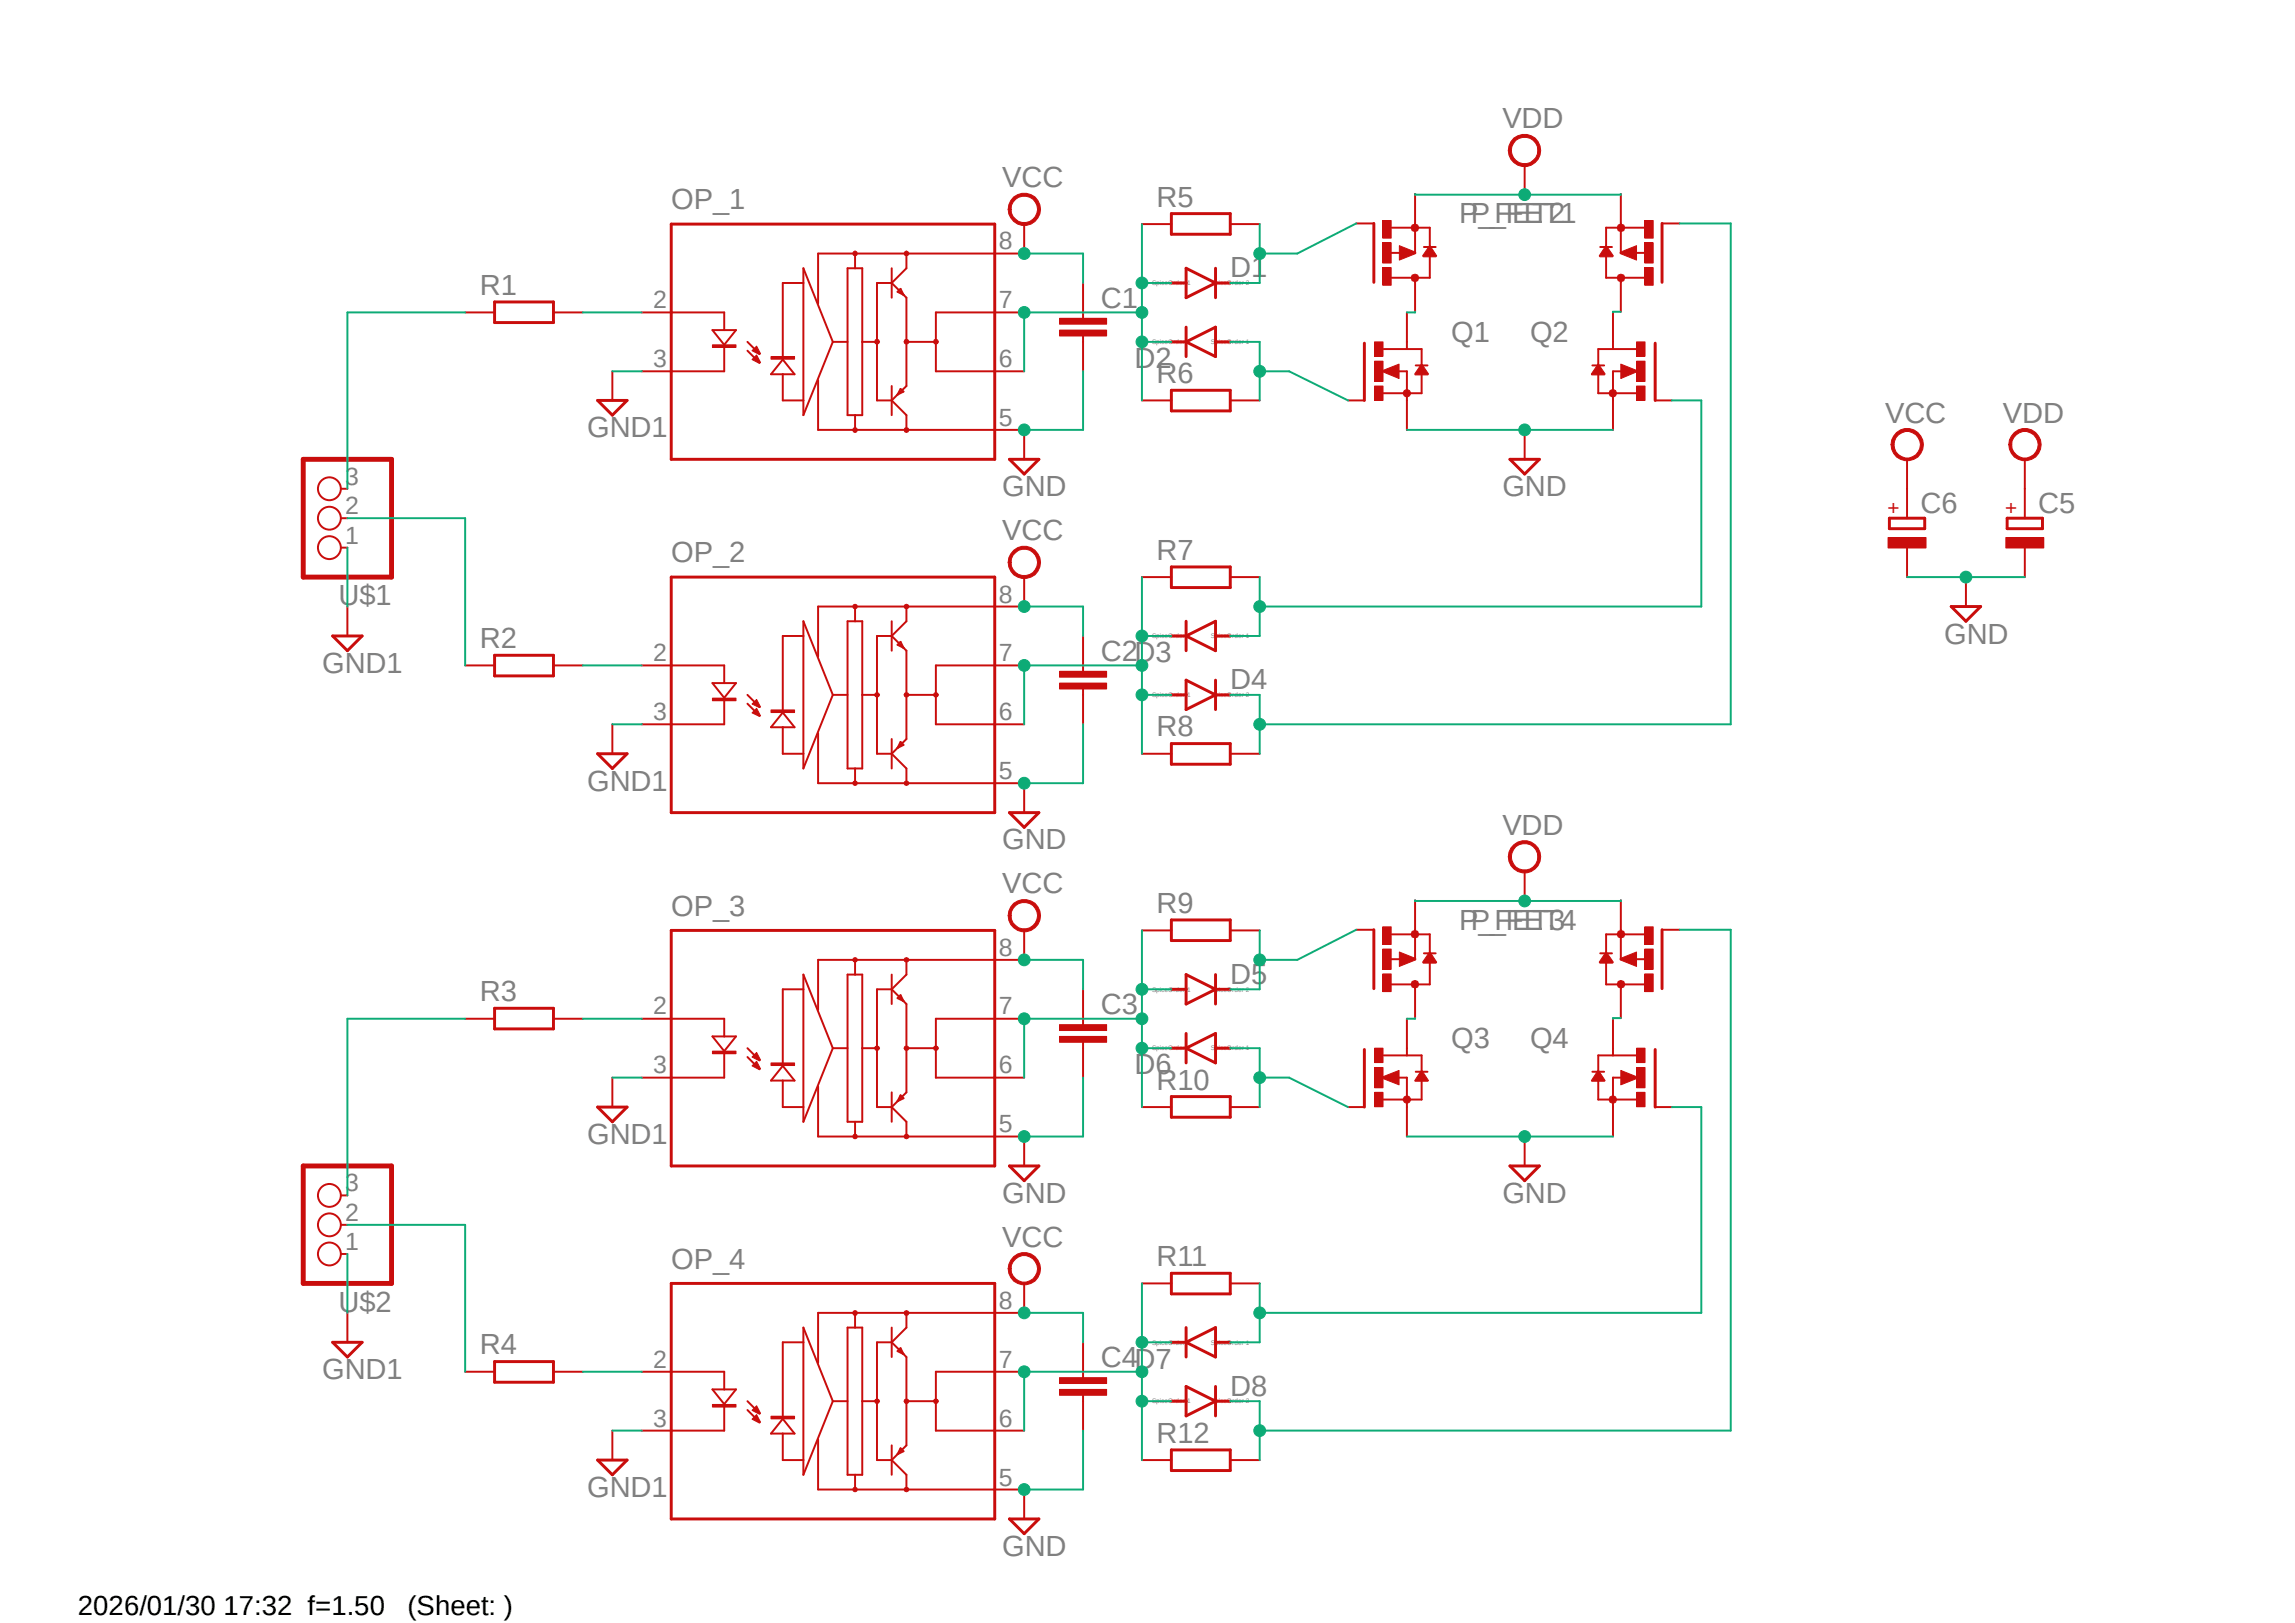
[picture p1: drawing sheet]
<svg xmlns="http://www.w3.org/2000/svg" width="297mm" height="210mm" viewBox="0 0 297 210" stroke-linecap="round" stroke-linejoin="round" font-family="sans-serif">
<defs><g id="words">
<g font-size="3.8" fill="#808080">
<text x="194.4" y="16.6">VDD</text>
<text x="86.9" y="27.1">OP_1</text>
<text x="129.7" y="24.2">VCC</text>
<text x="149.7" y="26.8">R5</text>
<text x="188.8" y="28.9">P_FET2</text>
<text x="190.3" y="28.9">P_FET1</text>
<text x="159.2" y="35.9">D1</text>
<text x="62.1" y="38.2">R1</text>
<text x="142.5" y="39.8">C1</text>
<text x="146.8" y="47.6">D2</text>
<text x="187.8" y="44.2">Q1</text>
<text x="198" y="44.2">Q2</text>
<text x="149.7" y="49.6">R6</text>
<text x="76" y="56.6">GND1</text>
<text x="244" y="54.7">VCC</text>
<text x="259.2" y="54.7">VDD</text>
<text x="129.7" y="64.2">GND</text>
<text x="194.4" y="64.2">GND</text>
<text x="129.7" y="69.9">VCC</text>
<text x="248.5" y="66.3">C6</text>
<text x="263.8" y="66.3">C5</text>
<text x="86.9" y="72.8">OP_2</text>
<text x="149.7" y="72.4">R7</text>
<text x="43.8" y="78.3">U$1</text>
<text x="62.1" y="83.9">R2</text>
<text x="251.6" y="83.3">GND</text>
<text x="41.7" y="87.1">GND1</text>
<text x="142.5" y="85.6">C2D3</text>
<text x="159.2" y="89.2">D4</text>
<text x="149.7" y="95.3">R8</text>
<text x="76" y="102.3">GND1</text>
<text x="129.7" y="109.9">GND</text>
<text x="194.4" y="108">VDD</text>
<text x="86.9" y="118.5">OP_3</text>
<text x="129.7" y="115.6">VCC</text>
<text x="149.7" y="118.2">R9</text>
<text x="188.8" y="120.3">P_FET3</text>
<text x="190.3" y="120.3">P_FET4</text>
<text x="62.1" y="129.6">R3</text>
<text x="142.5" y="131.2">C3</text>
<text x="159.2" y="127.3">D5</text>
<text x="187.8" y="135.6">Q3</text>
<text x="198" y="135.6">Q4</text>
<text x="146.8" y="139">D6</text>
<text x="149.7" y="141">R10</text>
<text x="76" y="148">GND1</text>
<text x="129.7" y="155.6">GND</text>
<text x="194.4" y="155.6">GND</text>
<text x="129.7" y="161.3">VCC</text>
<text x="86.9" y="164.2">OP_4</text>
<text x="149.7" y="163.8">R11</text>
<text x="43.8" y="169.7">U$2</text>
<text x="41.7" y="178.5">GND1</text>
<text x="62.1" y="175.3">R4</text>
<text x="142.5" y="177">C4D7</text>
<text x="159.2" y="180.6">D8</text>
<text x="149.7" y="186.7">R12</text>
<text x="76" y="193.7">GND1</text>
<text x="129.7" y="201.3">GND</text>
</g>
<g font-size="3.6">
<text x="10.1" y="209">2026/01/30 17:32 f=1.50</text>
<text x="52.7" y="209">(Sheet: )</text>
</g>
<g font-size="3.2" fill="#808080">
<text x="129.3" y="32.3">8</text>
<text x="84.5" y="39.9">2</text>
<text x="129.3" y="39.9">7</text>
<text x="84.5" y="47.5">3</text>
<text x="129.3" y="47.5">6</text>
<text x="129.3" y="55.1">5</text>
<text x="44.7" y="62.7">3</text>
<text x="44.7" y="70.4">1</text>
<text x="44.7" y="66.5">2</text>
<text x="129.3" y="78">8</text>
<text x="84.5" y="85.6">2</text>
<text x="129.3" y="85.6">7</text>
<text x="84.5" y="93.2">3</text>
<text x="129.3" y="93.2">6</text>
<text x="129.3" y="100.8">5</text>
<text x="129.3" y="123.7">8</text>
<text x="84.5" y="131.3">2</text>
<text x="129.3" y="131.3">7</text>
<text x="84.5" y="138.9">3</text>
<text x="129.3" y="138.9">6</text>
<text x="129.3" y="146.5">5</text>
<text x="44.7" y="154.1">3</text>
<text x="44.7" y="161.8">1</text>
<text x="44.7" y="157.9">2</text>
<text x="129.3" y="169.4">8</text>
<text x="84.5" y="177">2</text>
<text x="129.3" y="177">7</text>
<text x="84.5" y="184.6">3</text>
<text x="129.3" y="184.6">6</text>
<text x="129.3" y="192.2">5</text>
</g>
<g font-size="2.7" fill="#c90d0c">
<text x="246" y="66.5" transform="rotate(-90 246 66.5)">+</text>
<text x="261.2" y="66.5" transform="rotate(-90 261.2 66.5)">+</text>
</g>
<g font-size=".8" fill="#808080">
<text x="149.1" y="36.9">SpiceOrder 1</text>
<text x="156.7" y="36.9">SpiceOrder 2</text>
<text x="149.1" y="44.5">SpiceOrder 2</text>
<text x="156.7" y="44.5">SpiceOrder 1</text>
<text x="149.1" y="82.6">SpiceOrder 2</text>
<text x="156.7" y="82.6">SpiceOrder 1</text>
<text x="149.1" y="90.2">SpiceOrder 1</text>
<text x="156.7" y="90.2">SpiceOrder 2</text>
<text x="149.1" y="128.3">SpiceOrder 1</text>
<text x="156.7" y="128.3">SpiceOrder 2</text>
<text x="149.1" y="135.9">SpiceOrder 2</text>
<text x="156.7" y="135.9">SpiceOrder 1</text>
<text x="149.1" y="174">SpiceOrder 2</text>
<text x="156.7" y="174">SpiceOrder 1</text>
<text x="149.1" y="181.6">SpiceOrder 1</text>
<text x="156.7" y="181.6">SpiceOrder 2</text>
</g>
</g></defs>
<path d="M37.6 12.7l232 189.6M269.6 12.7l-232 189.6" fill="none" stroke="#fff" stroke-width=".13"/>
<path d="M39.2 59.4h11.5v15.3h-11.5zM39.2 150.9h11.5v15.2h-11.5z" fill="none" stroke="#c90d0c" stroke-width=".64"/>
<g fill="none" stroke="#c90d0c" stroke-width=".25">
<path d="M60.2 40.4h3.8M71.6 40.4h3.8M174.5 51.8h2.1M179.1 45.2h4.9v2.1M180.7 48h1.4v3.8M182.1 44.2v1M183.2 47.3h1.5M184 48.2v2.7h-5M44.1 70.9h.9M44.1 67.1h.9M44.1 63.2h.9M60.2 86.1h3.8"/>
<path d="M71.6 86.1h3.8M60.2 131.8h3.8M71.6 131.8h3.8M44.1 158.5h.9M44.1 154.7h.9M44.1 162.3h.9M60.2 177.5h3.8M71.6 177.5h3.8"/>
<circle cx="42.6" cy="70.9" r="1.48"/>
<circle cx="42.6" cy="67.1" r="1.48"/>
<circle cx="42.6" cy="63.2" r="1.48"/>
<circle cx="42.6" cy="158.5" r="1.48"/>
<circle cx="42.6" cy="154.7" r="1.48"/>
<circle cx="42.6" cy="162.3" r="1.48"/>
</g>
<g fill="none" stroke="#c90d0c" stroke-width=".38">
<path d="M64 39.1h7.6v2.6h-7.6zM151.6 36.6h1.9M153.5 34.7l3.8 1.9-3.8 1.9zM157.3 34.7v3.8M157.3 36.6h1.9M151.6 44.2h1.9M153.5 44.2l3.8-1.9v3.8zM153.5 42.3v3.8M157.3 44.2h1.9M176.6 44.4v7.4M64 84.8h7.6v2.7h-7.6zM151.6 82.3h1.9"/>
<path d="M151.6 89.9h1.9M153.5 82.3l3.8-1.9v3.8zM153.5 80.4v3.8M153.5 88l3.8 1.9-3.8 1.9zM157.3 88v3.8M157.3 82.3h1.9M157.3 89.9h1.9M64 130.5h7.6v2.6h-7.6zM151.6 128h1.9M151.6 135.6h1.9M153.5 135.6l3.8-1.9v3.8zM153.5 126.1l3.8 1.9-3.8 1.9z"/>
<path d="M153.5 133.7v3.8M157.3 126.1v3.8M157.3 128h1.9M157.3 135.6h1.9M64 176.2h7.6v2.7h-7.6zM151.6 173.7h1.9M153.5 173.7l3.8-1.9v3.8zM153.5 171.8v3.8M153.5 179.4l3.8 1.9-3.8 1.9zM157.3 179.4v3.8M157.3 173.7h1.9M151.6 181.3h1.9"/>
<path d="M157.3 181.3h1.9"/>
</g>
<circle cx="182.1" cy="50.9" r=".5" fill="#c90d0c"/>
<circle cx="182.1" cy="50.9" r=".5" fill="none" stroke="#c90d0c" stroke-width=".13"/>
<path d="M177.9 50h1.1v1.8h-1.1z" fill-rule="evenodd" fill="#c90d0c"/>
<path d="M177.9 50h1.1v1.8h-1.1z" fill="none" stroke="#c90d0c" stroke-width=".13"/>
<path d="M177.9 44.2h1.1v1.9h-1.1z" fill-rule="evenodd" fill="#c90d0c"/>
<path d="M177.9 44.2h1.1v1.9h-1.1z" fill="none" stroke="#c90d0c" stroke-width=".13"/>
<path d="M177.9 46.7h1.1v2.7h-1.1z" fill-rule="evenodd" fill="#c90d0c"/>
<path d="M177.9 46.7h1.1v2.7h-1.1z" fill="none" stroke="#c90d0c" stroke-width=".13"/>
<path d="M182.1 40.4v3.8M182.1 51.8v3.8" fill="none" stroke="#c90d0c" stroke-width=".25"/>
<path d="M178.9 48l2.2-.9v1.9l-2.2-.9z" fill-rule="evenodd" fill="#c90d0c"/>
<path d="M178.9 48l2.2-.9v1.9l-2.2-.9z" fill="none" stroke="#c90d0c" stroke-width=".13"/>
<path d="M184 47.1l.9 1.3-.1 .1h-1.7v-.1z" fill-rule="evenodd" fill="#c90d0c"/>
<path d="M184 47.1l.9 1.3-.1 .1h-1.7v-.1z" fill="none" stroke="#c90d0c" stroke-width=".13"/>
<path d="M214.2 44.4v7.4" fill="none" stroke="#c90d0c" stroke-width=".38"/>
<path d="M206.1 47.3h1.5M206.8 48.2v2.7h5M208.7 44.2v1M210.1 48h-1.4v3.8M211.8 45.2h-5v2.1M214.2 51.8h2.2" fill="none" stroke="#c90d0c" stroke-width=".25"/>
<path d="M208.4 50.5l.3-.1 .4 .1 .1 .4-.1 .3-.4 .2-.3-.2-.2-.3z" fill-rule="evenodd" fill="#c90d0c"/>
<path d="M208.4 50.5l.3-.1 .4 .1 .1 .4-.1 .3-.4 .2-.3-.2-.2-.3z" fill="none" stroke="#c90d0c" stroke-width=".13"/>
<path d="M211.8 50h1.1v1.8h-1.1z" fill-rule="evenodd" fill="#c90d0c"/>
<path d="M211.8 50h1.1v1.8h-1.1z" fill="none" stroke="#c90d0c" stroke-width=".13"/>
<path d="M211.8 44.2h1.1v1.9h-1.1z" fill-rule="evenodd" fill="#c90d0c"/>
<path d="M211.8 44.2h1.1v1.9h-1.1z" fill="none" stroke="#c90d0c" stroke-width=".13"/>
<path d="M211.8 46.7h1.1v2.7h-1.1z" fill-rule="evenodd" fill="#c90d0c"/>
<path d="M211.8 46.7h1.1v2.7h-1.1z" fill="none" stroke="#c90d0c" stroke-width=".13"/>
<path d="M208.7 40.4v3.8M208.7 51.8v3.8" fill="none" stroke="#c90d0c" stroke-width=".25"/>
<path d="M209.8 47.1l2.1 .9v.1l-2.1 .9z" fill-rule="evenodd" fill="#c90d0c"/>
<path d="M209.8 47.1l2.1 .9v.1l-2.1 .9z" fill="none" stroke="#c90d0c" stroke-width=".13"/>
<path d="M206.8 47.1l.9 1.3-.1 .1h-1.6v-.1z" fill-rule="evenodd" fill="#c90d0c"/>
<path d="M206.8 47.1l.9 1.3-.1 .1h-1.6v-.1z" fill="none" stroke="#c90d0c" stroke-width=".13"/>
<path d="M176.6 135.8v7.5" fill="none" stroke="#c90d0c" stroke-width=".38"/>
<path d="M179.1 136.6h4.9v2.1M180.7 139.4h1.4v3.9M182.1 135.6v1M183.2 138.7h1.5M184 139.6v2.7h-5M174.5 143.3h2.1" fill="none" stroke="#c90d0c" stroke-width=".25"/>
<circle cx="182.1" cy="142.3" r=".5" fill="#c90d0c"/>
<circle cx="182.1" cy="142.3" r=".5" fill="none" stroke="#c90d0c" stroke-width=".13"/>
<path d="M177.9 141.4h1.1v1.8h-1.1z" fill-rule="evenodd" fill="#c90d0c"/>
<path d="M177.9 141.4h1.1v1.8h-1.1z" fill="none" stroke="#c90d0c" stroke-width=".13"/>
<path d="M177.9 135.6h1.1v1.9h-1.1z" fill-rule="evenodd" fill="#c90d0c"/>
<path d="M177.9 135.6h1.1v1.9h-1.1z" fill="none" stroke="#c90d0c" stroke-width=".13"/>
<path d="M177.9 138.1h1.1v2.7h-1.1z" fill-rule="evenodd" fill="#c90d0c"/>
<path d="M177.9 138.1h1.1v2.7h-1.1z" fill="none" stroke="#c90d0c" stroke-width=".13"/>
<path d="M182.1 131.8v3.8M182.1 143.3v3.8" fill="none" stroke="#c90d0c" stroke-width=".25"/>
<path d="M178.9 139.4l2.2-.9v1.9l-2.2-.9z" fill-rule="evenodd" fill="#c90d0c"/>
<path d="M178.9 139.4l2.2-.9v1.9l-2.2-.9z" fill="none" stroke="#c90d0c" stroke-width=".13"/>
<path d="M184 138.5l.9 1.3-.1 .1h-1.7v-.1z" fill-rule="evenodd" fill="#c90d0c"/>
<path d="M184 138.5l.9 1.3-.1 .1h-1.7v-.1z" fill="none" stroke="#c90d0c" stroke-width=".13"/>
<path d="M177.8 28.9v7.6" fill="none" stroke="#c90d0c" stroke-width=".38"/>
<path d="M175.5 28.9h2.3M180.1 29.5h4.9v2.5M183.1 28.9v3.8h-3.2M183.1 35.9v.6M184.3 32h1.5M185 32.9v3h-4.9" fill="none" stroke="#c90d0c" stroke-width=".25"/>
<path d="M182.8 29.1l.3-.1 .4 .1 .1 .4-.1 .3-.4 .2-.3-.2-.2-.3z" fill-rule="evenodd" fill="#c90d0c"/>
<path d="M182.8 29.1l.3-.1 .4 .1 .1 .4-.1 .3-.4 .2-.3-.2-.2-.3z" fill="none" stroke="#c90d0c" stroke-width=".13"/>
<path d="M182.8 35.6l.3-.1 .4 .1 .1 .3-.1 .4-.4 .1-.3-.1-.2-.4z" fill-rule="evenodd" fill="#c90d0c"/>
<path d="M182.8 35.6l.3-.1 .4 .1 .1 .3-.1 .4-.4 .1-.3-.1-.2-.4z" fill="none" stroke="#c90d0c" stroke-width=".13"/>
<path d="M178.9 34.6h1.1v2.3h-1.1z" fill-rule="evenodd" fill="#c90d0c"/>
<path d="M178.9 34.6h1.1v2.3h-1.1z" fill="none" stroke="#c90d0c" stroke-width=".13"/>
<path d="M178.9 28.5h1.1v2.3h-1.1z" fill-rule="evenodd" fill="#c90d0c"/>
<path d="M178.9 28.5h1.1v2.3h-1.1z" fill="none" stroke="#c90d0c" stroke-width=".13"/>
<path d="M178.9 31.4h1.1v2.6h-1.1z" fill-rule="evenodd" fill="#c90d0c"/>
<path d="M178.9 31.4h1.1v2.6h-1.1z" fill="none" stroke="#c90d0c" stroke-width=".13"/>
<path d="M183.1 25.1v3.8M183.1 36.5v3.8" fill="none" stroke="#c90d0c" stroke-width=".25"/>
<path d="M181.1 31.8l2.1 .8v.2l-2.1 .9z" fill-rule="evenodd" fill="#c90d0c"/>
<path d="M181.1 31.8l2.1 .8v.2l-2.1 .9z" fill="none" stroke="#c90d0c" stroke-width=".13"/>
<path d="M185 31.7l.9 1.4-.1 .1h-1.6l-.1-.1z" fill-rule="evenodd" fill="#c90d0c"/>
<path d="M185 31.7l.9 1.4-.1 .1h-1.6l-.1-.1z" fill="none" stroke="#c90d0c" stroke-width=".13"/>
<path d="M86.9 29h41.8v30.4h-41.8z" fill="none" stroke="#c90d0c" stroke-width=".38"/>
<g fill="none" stroke="#c90d0c" stroke-width=".25">
<path d="M104 36.6h-2.7v9.9M104 34.7l3.8 9.5-3.8 9.5zM109.7 34.7h1.9v19h-1.9zM110.7 32.8v1.9M115.4 36.6h-1.9v15.2h1.9M115.4 34.7v3.8M115.4 36.6l1.9 1.9v11.5l-1.1 1.1M116.5 37.4l.4 .7-.7-.3zM117.3 32.8v1.9l-1.9 1.9M128.7 32.8h-22.8v6.5M86.9 40.4h6.8v2.3M92.2 42.7h3l-1.5 1.9z"/>
<path d="M93.7 45v3h-6.8M96.7 45.4l1.6 1.5M96.7 44.2l1.6 1.6M101.3 46.5l1.5 1.9h-3zM101.3 48.4v3.4h2.7M105.9 49.2v6.4h22.8M107.8 44.2h1.9M110.7 53.7v1.9M111.6 44.2h1.9M115.4 50v3.7M115.4 51.8l1.9 1.9v1.9M116.2 51.1l-.8 .7"/>
<path d="M116.5 50.3l.4 .4-.7 .4zM117.3 44.2h3.8M128.7 40.4h-7.6v7.6h7.6"/>
</g>
<path d="M120.9 44l.2-.1 .2 .1 .2 .2-.2 .2-.2 .1-.2-.1-.1-.2h.4v.1l-.4-.1z" fill-rule="evenodd" fill="#c90d0c"/>
<path d="M120.9 44l.2-.1 .2 .1 .2 .2-.2 .2-.2 .1-.2-.1-.1-.2h.4v.1l-.4-.1z" fill="none" stroke="#c90d0c" stroke-width=".13"/>
<path d="M117.1 32.6l.2-.1 .2 .1 .1 .2-.1 .2-.2 .1-.2-.1-.1-.2 .4-.1v.2l-.4-.1z" fill-rule="evenodd" fill="#c90d0c"/>
<path d="M117.1 32.6l.2-.1 .2 .1 .1 .2-.1 .2-.2 .1-.2-.1-.1-.2 .4-.1v.2l-.4-.1z" fill="none" stroke="#c90d0c" stroke-width=".13"/>
<path d="M117.1 55.4l.2-.1 .2 .1 .1 .2-.1 .3-.2 .1-.2-.1-.1-.3h.4v.1l-.4-.1z" fill-rule="evenodd" fill="#c90d0c"/>
<path d="M117.1 55.4l.2-.1 .2 .1 .1 .2-.1 .3-.2 .1-.2-.1-.1-.3h.4v.1l-.4-.1z" fill="none" stroke="#c90d0c" stroke-width=".13"/>
<path d="M110.4 55.4l.3-.1 .2 .1 .1 .2-.1 .3-.2 .1-.3-.1v-.3h.3v.1l-.3-.1z" fill-rule="evenodd" fill="#c90d0c"/>
<path d="M110.4 55.4l.3-.1 .2 .1 .1 .2-.1 .3-.2 .1-.3-.1v-.3h.3v.1l-.3-.1z" fill="none" stroke="#c90d0c" stroke-width=".13"/>
<path d="M113.3 44l.2-.1 .2 .1 .1 .2-.1 .2-.2 .1-.2-.1-.1-.2h.4v.1l-.4-.1z" fill-rule="evenodd" fill="#c90d0c"/>
<path d="M113.3 44l.2-.1 .2 .1 .1 .2-.1 .2-.2 .1-.2-.1-.1-.2h.4v.1l-.4-.1z" fill="none" stroke="#c90d0c" stroke-width=".13"/>
<path d="M110.4 32.6l.3-.1 .2 .1 .1 .2-.1 .2-.2 .1-.3-.1v-.2h.2v-.1l.1 .1h-.3z" fill-rule="evenodd" fill="#c90d0c"/>
<path d="M110.4 32.6l.3-.1 .2 .1 .1 .2-.1 .2-.2 .1-.3-.1v-.2h.2v-.1l.1 .1h-.3z" fill="none" stroke="#c90d0c" stroke-width=".13"/>
<path d="M117.1 44l.2-.1 .2 .1 .1 .2-.1 .2-.2 .1-.2-.1-.1-.2h.4v.1l-.4-.1z" fill-rule="evenodd" fill="#c90d0c"/>
<path d="M92.2 44.6h3v.4h-3zM99.8 46.1h3v.4h-3zM117.1 44l.2-.1 .2 .1 .1 .2-.1 .2-.2 .1-.2-.1-.1-.2h.4v.1l-.4-.1z" fill="none" stroke="#c90d0c" stroke-width=".13"/>
<path d="M92.2 44.8h3M99.8 46.3h3" fill="none" stroke="#c90d0c" stroke-width=".34"/>
<path d="M128.7 32.8h3.8M83.1 40.4h3.8M83.1 48h3.8M128.7 40.4h3.8M128.7 48h3.8M128.7 55.6h3.8" fill="none" stroke="#c90d0c" stroke-width=".25"/>
<path d="M97.3 46.5l.6-.6 .5 1-.1 .1z" fill-rule="evenodd" fill="#c90d0c"/>
<path d="M97.3 46.5l.6-.6 .5 1-.1 .1z" fill="none" stroke="#c90d0c" stroke-width=".13"/>
<path d="M97.9 44.8l.5 1-.1 .1-1-.5z" fill-rule="evenodd" fill="#c90d0c"/>
<path d="M97.9 44.8l.5 1-.1 .1-1-.5z" fill="none" stroke="#c90d0c" stroke-width=".13"/>
<path d="M140.2 40.4v.8M140.2 43.5v.7" fill="none" stroke="#c90d0c" stroke-width=".25"/>
<path d="M137.1 42.7h6.1v.8h-6.1z" fill-rule="evenodd" fill="#c90d0c"/>
<path d="M137.1 42.7h6.1v.8h-6.1z" fill="none" stroke="#c90d0c" stroke-width=".13"/>
<path d="M137.1 41.2h6.1v.8h-6.1z" fill-rule="evenodd" fill="#c90d0c"/>
<path d="M137.1 41.2h6.1v.8h-6.1z" fill="none" stroke="#c90d0c" stroke-width=".13"/>
<g fill="none" stroke="#c90d0c" stroke-width=".25">
<path d="M140.2 36.6v3.8M140.2 44.2v3.8M110.7 78.5v1.9M117.3 78.5v1.9l-1.9 1.9M128.7 78.5h-22.8v6.5M86.9 86.1h6.8v2.3M92.2 88.4h3l-1.5 1.9zM93.7 90.7v3h-6.8M96.7 91.1l1.6 1.5M96.7 89.9l1.6 1.5M101.3 92.2l1.5 1.9h-3zM101.3 94.1v3.4h2.7"/>
<path d="M104 82.3h-2.7v9.9M104 80.4l3.8 9.5-3.8 9.5zM105.9 94.9v6.4h22.8M107.8 89.9h1.9M109.7 80.4h1.9v19h-1.9zM110.7 99.4v1.9M111.6 89.9h1.9M115.4 82.3h-1.9v15.2h1.9M115.4 80.4v3.8M115.4 95.6v3.8M115.4 82.3l1.9 1.9v11.4l-1.9 1.9M115.4 97.5l1.9 1.9v1.9"/>
<path d="M116.2 83.4l.3-.3 .4 .7zM116.5 96l.4 .4-.7 .4zM117.3 89.9h3.8M128.7 86.1h-7.6v7.6h7.6"/>
</g>
<path d="M86.9 74.7h41.8v30.5h-41.8z" fill="none" stroke="#c90d0c" stroke-width=".38"/>
<path d="M120.9 89.7l.2-.1 .2 .1 .2 .2-.2 .2-.2 .1-.2-.1-.1-.2h.4l-.1 .1v-.1h-.3z" fill-rule="evenodd" fill="#c90d0c"/>
<path d="M120.9 89.7l.2-.1 .2 .1 .2 .2-.2 .2-.2 .1-.2-.1-.1-.2h.4l-.1 .1v-.1h-.3z" fill="none" stroke="#c90d0c" stroke-width=".13"/>
<path d="M117.1 78.3l.2-.1 .2 .1 .1 .2-.1 .2-.2 .1-.2-.1-.1-.2 .4-.1v.2l-.4-.1z" fill-rule="evenodd" fill="#c90d0c"/>
<path d="M117.1 78.3l.2-.1 .2 .1 .1 .2-.1 .2-.2 .1-.2-.1-.1-.2 .4-.1v.2l-.4-.1z" fill="none" stroke="#c90d0c" stroke-width=".13"/>
<path d="M117.1 101.1l.2-.1 .2 .1 .1 .2-.1 .3h-.2h-.2l-.1-.3h.4l-.1 .1v-.1h-.3z" fill-rule="evenodd" fill="#c90d0c"/>
<path d="M117.1 101.1l.2-.1 .2 .1 .1 .2-.1 .3h-.2h-.2l-.1-.3h.4l-.1 .1v-.1h-.3z" fill="none" stroke="#c90d0c" stroke-width=".13"/>
<path d="M110.4 101.1l.3-.1 .2 .1 .1 .2-.1 .3h-.2h-.3v-.3h.3v.1l-.3-.1z" fill-rule="evenodd" fill="#c90d0c"/>
<path d="M110.4 101.1l.3-.1 .2 .1 .1 .2-.1 .3h-.2h-.3v-.3h.3v.1l-.3-.1z" fill="none" stroke="#c90d0c" stroke-width=".13"/>
<path d="M113.3 89.7l.2-.1 .2 .1 .1 .2-.1 .2-.2 .1-.2-.1-.1-.2h.4l-.1 .1v-.1h-.3z" fill-rule="evenodd" fill="#c90d0c"/>
<path d="M113.3 89.7l.2-.1 .2 .1 .1 .2-.1 .2-.2 .1-.2-.1-.1-.2h.4l-.1 .1v-.1h-.3z" fill="none" stroke="#c90d0c" stroke-width=".13"/>
<path d="M110.4 78.3l.3-.1 .2 .1 .1 .2-.1 .2-.2 .1-.3-.1v-.2l.3-.1v.1v.1l-.3-.1z" fill-rule="evenodd" fill="#c90d0c"/>
<path d="M110.4 78.3l.3-.1 .2 .1 .1 .2-.1 .2-.2 .1-.3-.1v-.2l.3-.1v.1v.1l-.3-.1z" fill="none" stroke="#c90d0c" stroke-width=".13"/>
<path d="M117.1 89.7l.2-.1 .2 .1 .1 .2-.1 .2-.2 .1-.2-.1-.1-.2h.4l-.1 .1v-.1h-.3z" fill-rule="evenodd" fill="#c90d0c"/>
<path d="M92.2 90.3h3v.4h-3zM99.8 91.9h3v.3h-3zM117.1 89.7l.2-.1 .2 .1 .1 .2-.1 .2-.2 .1-.2-.1-.1-.2h.4l-.1 .1v-.1h-.3z" fill="none" stroke="#c90d0c" stroke-width=".13"/>
<path d="M92.2 90.5h3M99.8 92h3" fill="none" stroke="#c90d0c" stroke-width=".34"/>
<path d="M128.7 78.5h3.8M83.1 86.1h3.8M83.1 93.7h3.8M128.7 86.1h3.8M128.7 93.7h3.8M128.7 101.3h3.8" fill="none" stroke="#c90d0c" stroke-width=".25"/>
<path d="M97.9 91.7l.5 .9-.1 .1-1-.5z" fill-rule="evenodd" fill="#c90d0c"/>
<path d="M97.9 91.7l.5 .9-.1 .1-1-.5z" fill="none" stroke="#c90d0c" stroke-width=".13"/>
<path d="M97.9 90.5l.5 1-.1 .1-1-.5z" fill-rule="evenodd" fill="#c90d0c"/>
<path d="M97.9 90.5l.5 1-.1 .1-1-.5z" fill="none" stroke="#c90d0c" stroke-width=".13"/>
<path d="M86.9 120.4h41.8v30.5h-41.8z" fill="none" stroke="#c90d0c" stroke-width=".38"/>
<g fill="none" stroke="#c90d0c" stroke-width=".25">
<path d="M86.9 131.8h6.8v2.3M92.2 134.1h3l-1.5 1.9zM93.7 136.4v3h-6.8M96.7 136.8l1.6 1.5M96.7 135.6l1.6 1.6M101.3 137.9l1.5 1.9h-3zM101.3 139.8v3.5h2.7M104 128h-2.7v9.9M104 126.1l3.8 9.5-3.8 9.6zM107.8 135.6h1.9M109.7 126.1h1.9v19.1h-1.9zM110.7 124.2v1.9"/>
<path d="M111.6 135.6h1.9M115.4 128h-1.9v15.3h1.9M115.4 126.1v3.8M115.4 128l1.9 1.9v11.5l-1.9 1.9M116.2 129.2l.3-.4 .4 .7zM117.3 135.6h3.8M117.3 124.2v1.9l-1.9 1.9M128.7 124.2h-22.8v6.5M128.7 131.8h-7.6v7.6h7.6M105.9 140.6v6.5h22.8M110.7 145.2v1.9M115.4 141.4v3.8"/>
<path d="M115.4 143.3l1.9 1.9v1.9M116.5 141.7l.4 .4-.7 .4z"/>
</g>
<path d="M120.9 135.4l.2-.1 .2 .1 .2 .2-.2 .2-.2 .1-.2-.1-.1-.2h.4l-.1 .1v-.1h-.3z" fill-rule="evenodd" fill="#c90d0c"/>
<path d="M120.9 135.4l.2-.1 .2 .1 .2 .2-.2 .2-.2 .1-.2-.1-.1-.2h.4l-.1 .1v-.1h-.3z" fill="none" stroke="#c90d0c" stroke-width=".13"/>
<path d="M117.1 124l.2-.1 .2 .1 .1 .2-.1 .2-.2 .1-.2-.1-.1-.2h.4l-.1 .1v-.1h-.3z" fill-rule="evenodd" fill="#c90d0c"/>
<path d="M117.1 124l.2-.1 .2 .1 .1 .2-.1 .2-.2 .1-.2-.1-.1-.2h.4l-.1 .1v-.1h-.3z" fill="none" stroke="#c90d0c" stroke-width=".13"/>
<path d="M117.1 146.9l.2-.2 .2 .2 .1 .2-.1 .2-.2 .1-.2-.1-.1-.2 .4-.1v.1h-.4z" fill-rule="evenodd" fill="#c90d0c"/>
<path d="M117.1 146.9l.2-.2 .2 .2 .1 .2-.1 .2-.2 .1-.2-.1-.1-.2 .4-.1v.1h-.4z" fill="none" stroke="#c90d0c" stroke-width=".13"/>
<path d="M110.4 146.9l.3-.2 .2 .2 .1 .2-.1 .2-.2 .1-.3-.1v-.2h.2v-.1l.1 .1h-.3z" fill-rule="evenodd" fill="#c90d0c"/>
<path d="M110.4 146.9l.3-.2 .2 .2 .1 .2-.1 .2-.2 .1-.3-.1v-.2h.2v-.1l.1 .1h-.3z" fill="none" stroke="#c90d0c" stroke-width=".13"/>
<path d="M113.3 135.4l.2-.1 .2 .1 .1 .2-.1 .2-.2 .1-.2-.1-.1-.2h.4l-.1 .1v-.1h-.3z" fill-rule="evenodd" fill="#c90d0c"/>
<path d="M113.3 135.4l.2-.1 .2 .1 .1 .2-.1 .2-.2 .1-.2-.1-.1-.2h.4l-.1 .1v-.1h-.3z" fill="none" stroke="#c90d0c" stroke-width=".13"/>
<path d="M110.4 124l.3-.1 .2 .1 .1 .2-.1 .2-.2 .1-.3-.1v-.2l.3-.1v.1v.1l-.3-.1z" fill-rule="evenodd" fill="#c90d0c"/>
<path d="M110.4 124l.3-.1 .2 .1 .1 .2-.1 .2-.2 .1-.3-.1v-.2l.3-.1v.1v.1l-.3-.1z" fill="none" stroke="#c90d0c" stroke-width=".13"/>
<path d="M117.1 135.4l.2-.1 .2 .1 .1 .2-.1 .2-.2 .1-.2-.1-.1-.2h.4l-.1 .1v-.1h-.3z" fill-rule="evenodd" fill="#c90d0c"/>
<path d="M92.2 136h3v.4h-3zM99.8 137.5h3v.4h-3zM117.1 135.4l.2-.1 .2 .1 .1 .2-.1 .2-.2 .1-.2-.1-.1-.2h.4l-.1 .1v-.1h-.3z" fill="none" stroke="#c90d0c" stroke-width=".13"/>
<path d="M92.2 136.2h3M99.8 137.7h3" fill="none" stroke="#c90d0c" stroke-width=".34"/>
<path d="M83.1 131.8h3.8M83.1 139.4h3.8M128.7 131.8h3.8M128.7 139.4h3.8M128.7 124.2h3.8M128.7 147.1h3.8" fill="none" stroke="#c90d0c" stroke-width=".25"/>
<path d="M97.9 137.3l.5 1-.1 .1-1-.5z" fill-rule="evenodd" fill="#c90d0c"/>
<path d="M97.9 137.3l.5 1-.1 .1-1-.5z" fill="none" stroke="#c90d0c" stroke-width=".13"/>
<path d="M97.9 136.2l.5 1-.1 .1-1-.5z" fill-rule="evenodd" fill="#c90d0c"/>
<path d="M97.9 136.2l.5 1-.1 .1-1-.5z" fill="none" stroke="#c90d0c" stroke-width=".13"/>
<path d="M86.9 166.1h41.8v30.5h-41.8z" fill="none" stroke="#c90d0c" stroke-width=".38"/>
<g fill="none" stroke="#c90d0c" stroke-width=".25">
<path d="M86.9 177.5h6.8v2.3M92.2 179.8h3l-1.5 1.9zM104 173.7h-2.7v9.9M104 171.8l3.8 9.5-3.8 9.5zM109.7 171.8h1.9v19h-1.9zM110.7 169.9v1.9M115.4 173.7h-1.9v15.2h1.9M115.4 171.8v3.8M115.4 173.7l1.9 1.9v11.4l-1.9 1.9M116.5 174.5l.4 .7-.7-.4zM117.3 169.9v1.9l-1.9 1.9M128.7 169.9h-22.8v6.5"/>
<path d="M128.7 177.5h-7.6v7.6h7.6M93.7 182.1v3h-6.8M96.7 182.5l1.6 1.5M96.7 181.3l1.6 1.5M101.3 183.6l1.5 1.9h-3zM101.3 185.5v3.4h2.7M105.9 186.3v6.4h22.8M107.8 181.3h1.9M110.7 190.8v1.9M111.6 181.3h1.9M115.4 187v3.8M115.4 188.9l1.9 1.9v1.9"/>
<path d="M116.5 187.4l.4 .4-.7 .4zM117.3 181.3h3.8"/>
</g>
<path d="M120.9 181.1l.2-.1 .2 .1 .2 .2-.2 .2-.2 .2-.2-.2-.1-.2h.4v.1l-.4-.1z" fill-rule="evenodd" fill="#c90d0c"/>
<path d="M120.9 181.1l.2-.1 .2 .1 .2 .2-.2 .2-.2 .2-.2-.2-.1-.2h.4v.1l-.4-.1z" fill="none" stroke="#c90d0c" stroke-width=".13"/>
<path d="M117.1 169.7l.2-.1 .2 .1 .1 .2-.1 .2-.2 .1-.2-.1-.1-.2 .4-.1v.2l-.4-.1z" fill-rule="evenodd" fill="#c90d0c"/>
<path d="M117.1 169.7l.2-.1 .2 .1 .1 .2-.1 .2-.2 .1-.2-.1-.1-.2 .4-.1v.2l-.4-.1z" fill="none" stroke="#c90d0c" stroke-width=".13"/>
<path d="M117.1 192.5l.2-.1 .2 .1 .1 .2-.1 .3h-.2h-.2l-.1-.3h.4l-.1 .1v-.1h-.3z" fill-rule="evenodd" fill="#c90d0c"/>
<path d="M117.1 192.5l.2-.1 .2 .1 .1 .2-.1 .3h-.2h-.2l-.1-.3h.4l-.1 .1v-.1h-.3z" fill="none" stroke="#c90d0c" stroke-width=".13"/>
<path d="M110.4 192.5l.3-.1 .2 .1 .1 .2-.1 .3h-.2h-.3v-.3h.3v.1l-.3-.1z" fill-rule="evenodd" fill="#c90d0c"/>
<path d="M110.4 192.5l.3-.1 .2 .1 .1 .2-.1 .3h-.2h-.3v-.3h.3v.1l-.3-.1z" fill="none" stroke="#c90d0c" stroke-width=".13"/>
<path d="M113.3 181.1l.2-.1 .2 .1 .1 .2-.1 .2-.2 .2-.2-.2-.1-.2h.4v.1l-.4-.1z" fill-rule="evenodd" fill="#c90d0c"/>
<path d="M113.3 181.1l.2-.1 .2 .1 .1 .2-.1 .2-.2 .2-.2-.2-.1-.2h.4v.1l-.4-.1z" fill="none" stroke="#c90d0c" stroke-width=".13"/>
<path d="M110.4 169.7l.3-.1 .2 .1 .1 .2-.1 .2-.2 .1-.3-.1v-.2h.3v.1l-.3-.1z" fill-rule="evenodd" fill="#c90d0c"/>
<path d="M110.4 169.7l.3-.1 .2 .1 .1 .2-.1 .2-.2 .1-.3-.1v-.2h.3v.1l-.3-.1z" fill="none" stroke="#c90d0c" stroke-width=".13"/>
<path d="M117.1 181.1l.2-.1 .2 .1 .1 .2-.1 .2-.2 .2-.2-.2-.1-.2h.4v.1l-.4-.1z" fill-rule="evenodd" fill="#c90d0c"/>
<path d="M92.2 181.7h3v.4h-3zM99.8 183.3h3v.3h-3zM117.1 181.1l.2-.1 .2 .1 .1 .2-.1 .2-.2 .2-.2-.2-.1-.2h.4v.1l-.4-.1z" fill="none" stroke="#c90d0c" stroke-width=".13"/>
<path d="M92.2 181.9h3M99.8 183.4h3" fill="none" stroke="#c90d0c" stroke-width=".34"/>
<path d="M83.1 177.5h3.8M128.7 177.5h3.8M128.7 169.9h3.8M83.1 185.1h3.8M128.7 185.1h3.8M128.7 192.7h3.8" fill="none" stroke="#c90d0c" stroke-width=".25"/>
<path d="M97.3 183.6l.6-.6 .5 1-.1 .1z" fill-rule="evenodd" fill="#c90d0c"/>
<path d="M97.3 183.6l.6-.6 .5 1-.1 .1z" fill="none" stroke="#c90d0c" stroke-width=".13"/>
<path d="M97.3 182.5l.6-.6 .5 1-.1 .1z" fill-rule="evenodd" fill="#c90d0c"/>
<path d="M97.3 182.5l.6-.6 .5 1-.1 .1z" fill="none" stroke="#c90d0c" stroke-width=".13"/>
<path d="M43.1 82.3h3.8l-1.9 1.9zM43.1 173.7h3.8l-1.9 1.9z" fill="none" stroke="#c90d0c" stroke-width=".38"/>
<path d="M45 78.5v3.8M45 169.9v3.8" fill="none" stroke="#c90d0c" stroke-width=".25"/>
<path d="M131.2 25.5a2.1 2.1 0 0 1 3.2 .6 2.1 2.1 0 0 1-1.3 3 2.1 2.1 0 0 1-2.6-2h.4a1.72 1.72 0 0 1 2.3-1.6 1.72 1.72 0 0 1 .7 2.7 1.72 1.72 0 0 1-2.8-.2l-.2-.4v-.5h-.4l.1-.6 .2-.5z" fill-rule="evenodd" fill="#c90d0c"/>
<path d="M131.2 25.5a2.1 2.1 0 0 1 3.2 .6 2.1 2.1 0 0 1-1.3 3 2.1 2.1 0 0 1-2.6-2h.4a1.72 1.72 0 0 1 2.3-1.6 1.72 1.72 0 0 1 .7 2.7 1.72 1.72 0 0 1-2.8-.2l-.2-.4v-.5h-.4l.1-.6 .2-.5z" fill="none" stroke="#c90d0c" stroke-width=".13"/>
<path d="M132.5 29v3.8M79.2 48v3.8M132.5 55.6v3.8M79.2 93.7v3.8" fill="none" stroke="#c90d0c" stroke-width=".25"/>
<path d="M77.3 51.8h3.9l-2 1.9zM130.6 59.4h3.9l-2 1.9zM77.3 97.5h3.9l-2 1.9z" fill="none" stroke="#c90d0c" stroke-width=".38"/>
<path d="M131.2 71.2a2.09 2.09 0 0 1 3.2 .6 2.09 2.09 0 0 1-1.3 3 2.09 2.09 0 0 1-2.6-2h.4a1.71 1.71 0 0 1 2.3-1.6 1.71 1.71 0 0 1 .7 2.7 1.71 1.71 0 0 1-2.8-.2l-.2-.4v-.5h-.4l.1-.6 .2-.5z" fill-rule="evenodd" fill="#c90d0c"/>
<path d="M131.2 71.2a2.09 2.09 0 0 1 3.2 .6 2.09 2.09 0 0 1-1.3 3 2.09 2.09 0 0 1-2.6-2h.4a1.71 1.71 0 0 1 2.3-1.6 1.71 1.71 0 0 1 .7 2.7 1.71 1.71 0 0 1-2.8-.2l-.2-.4v-.5h-.4l.1-.6 .2-.5z" fill="none" stroke="#c90d0c" stroke-width=".13"/>
<path d="M132.5 74.7v3.8M132.5 101.3v3.9M79.2 139.4v3.9M79.2 185.1v3.8" fill="none" stroke="#c90d0c" stroke-width=".25"/>
<path d="M130.6 105.2h3.9l-2 1.9zM77.3 143.3h3.9l-2 1.9zM77.3 188.9h3.9l-2 1.9z" fill="none" stroke="#c90d0c" stroke-width=".38"/>
<path d="M131.2 116.9a2.1 2.1 0 0 1 3.2 .6 2.1 2.1 0 0 1-1.3 3 2.1 2.1 0 0 1-2.6-2h.4a1.72 1.72 0 0 1 2.3-1.6 1.72 1.72 0 0 1 .7 2.7 1.72 1.72 0 0 1-2.8-.2l-.2-.4v-.5h-.4l.1-.6 .2-.6z" fill-rule="evenodd" fill="#c90d0c"/>
<path d="M131.2 116.9a2.1 2.1 0 0 1 3.2 .6 2.1 2.1 0 0 1-1.3 3 2.1 2.1 0 0 1-2.6-2h.4a1.72 1.72 0 0 1 2.3-1.6 1.72 1.72 0 0 1 .7 2.7 1.72 1.72 0 0 1-2.8-.2l-.2-.4v-.5h-.4l.1-.6 .2-.6z" fill="none" stroke="#c90d0c" stroke-width=".13"/>
<path d="M132.5 120.4v3.8" fill="none" stroke="#c90d0c" stroke-width=".25"/>
<path d="M131.2 162.6a2.09 2.09 0 0 1 3.2 .6 2.09 2.09 0 0 1-1.3 3 2.09 2.09 0 0 1-2.6-2h.4a1.71 1.71 0 0 1 2.3-1.6 1.71 1.71 0 0 1 .7 2.7 1.71 1.71 0 0 1-2.8-.2l-.2-.4v-.5h-.4l.1-.6 .2-.5z" fill-rule="evenodd" fill="#c90d0c"/>
<path d="M131.2 162.6a2.09 2.09 0 0 1 3.2 .6 2.09 2.09 0 0 1-1.3 3 2.09 2.09 0 0 1-2.6-2h.4a1.71 1.71 0 0 1 2.3-1.6 1.71 1.71 0 0 1 .7 2.7 1.71 1.71 0 0 1-2.8-.2l-.2-.4v-.5h-.4l.1-.6 .2-.5z" fill="none" stroke="#c90d0c" stroke-width=".13"/>
<g fill="none" stroke="#c90d0c" stroke-width=".25">
<path d="M147.8 29h3.8M159.2 29h3.8M207.1 32h1.5M207.9 32.9v3h4.9M209.8 28.9v3.8h3.2M209.8 35.9v.6M212.8 29.5h-4.9v2.5M215.1 28.9h2.3M147.8 51.8h3.8M159.2 51.8h3.8M132.5 147.1v3.8M132.5 166.1v3.8"/>
<path d="M132.5 192.7v3.9"/>
</g>
<path d="M151.6 27.6h7.6v2.7h-7.6zM215.1 28.9v7.6M151.6 50.5h7.6v2.7h-7.6zM130.6 150.9h3.9l-2 1.9zM130.6 196.6h3.9l-2 1.9z" fill="none" stroke="#c90d0c" stroke-width=".38"/>
<path d="M209.4 29.1l.4-.1 .3 .1 .2 .4-.2 .3-.3 .2-.4-.2-.1-.3z" fill-rule="evenodd" fill="#c90d0c"/>
<path d="M209.4 29.1l.4-.1 .3 .1 .2 .4-.2 .3-.3 .2-.4-.2-.1-.3z" fill="none" stroke="#c90d0c" stroke-width=".13"/>
<path d="M209.4 35.6l.4-.1 .3 .1 .2 .3-.2 .4-.3 .1-.4-.1-.1-.4z" fill-rule="evenodd" fill="#c90d0c"/>
<path d="M209.4 35.6l.4-.1 .3 .1 .2 .3-.2 .4-.3 .1-.4-.1-.1-.4z" fill="none" stroke="#c90d0c" stroke-width=".13"/>
<path d="M212.9 34.6h1.1v2.3h-1.1z" fill-rule="evenodd" fill="#c90d0c"/>
<path d="M212.9 34.6h1.1v2.3h-1.1z" fill="none" stroke="#c90d0c" stroke-width=".13"/>
<path d="M212.9 28.5h1.1v2.3h-1.1z" fill-rule="evenodd" fill="#c90d0c"/>
<path d="M212.9 28.5h1.1v2.3h-1.1z" fill="none" stroke="#c90d0c" stroke-width=".13"/>
<path d="M212.9 31.4h1.1v2.6h-1.1z" fill-rule="evenodd" fill="#c90d0c"/>
<path d="M212.9 31.4h1.1v2.6h-1.1z" fill="none" stroke="#c90d0c" stroke-width=".13"/>
<path d="M209.8 25.1v3.8M209.8 36.5v3.8" fill="none" stroke="#c90d0c" stroke-width=".25"/>
<path d="M209.7 32.6l2.1-.8v1.9l-2.1-.9z" fill-rule="evenodd" fill="#c90d0c"/>
<path d="M209.7 32.6l2.1-.8v1.9l-2.1-.9z" fill="none" stroke="#c90d0c" stroke-width=".13"/>
<path d="M207.9 31.7l.9 1.4-.1 .1h-1.6l-.1-.1z" fill-rule="evenodd" fill="#c90d0c"/>
<path d="M207.9 31.7l.9 1.4-.1 .1h-1.6l-.1-.1z" fill="none" stroke="#c90d0c" stroke-width=".13"/>
<path d="M195.9 17.9a2.1 2.1 0 0 1 3.3 .6 2.1 2.1 0 0 1-1.4 3 2.1 2.1 0 0 1-2.6-2h.4a1.73 1.73 0 0 1 2.2-1.7 1.73 1.73 0 0 1 .9 2.7 1.73 1.73 0 0 1-2.8-.1l-.3-.9h-.4l.1-.6 .2-.6z" fill-rule="evenodd" fill="#c90d0c"/>
<path d="M195.9 17.9a2.1 2.1 0 0 1 3.3 .6 2.1 2.1 0 0 1-1.4 3 2.1 2.1 0 0 1-2.6-2h.4a1.73 1.73 0 0 1 2.2-1.7 1.73 1.73 0 0 1 .9 2.7 1.73 1.73 0 0 1-2.8-.1l-.3-.9h-.4l.1-.6 .2-.6z" fill="none" stroke="#c90d0c" stroke-width=".13"/>
<g fill="none" stroke="#c90d0c" stroke-width=".25">
<path d="M197.3 21.4v3.8M197.3 55.6v3.8M147.8 74.7h3.8M159.2 74.7h3.8M147.8 97.5h3.8M159.2 97.5h3.8M147.8 120.4h3.8M159.2 120.4h3.8M206.1 138.7h1.5M206.8 139.6v2.7h5M208.7 135.6v1M210.1 139.4h-1.4v3.9"/>
<path d="M211.8 136.6h-5v2.1M147.8 143.3h3.8M159.2 143.3h3.8M214.2 143.3h2.2M147.8 166.1h3.8M159.2 166.1h3.8M147.8 188.9h3.8M159.2 188.9h3.8"/>
</g>
<path d="M195.4 59.4h3.8l-1.9 1.9zM151.6 73.4h7.6v2.6h-7.6zM151.6 96.2h7.6v2.7h-7.6zM151.6 119h7.6v2.7h-7.6zM214.2 135.8v7.5M151.6 141.9h7.6v2.7h-7.6zM151.6 164.8h7.6v2.6h-7.6zM151.6 187.6h7.6v2.7h-7.6z" fill="none" stroke="#c90d0c" stroke-width=".38"/>
<path d="M208.4 141.9l.3-.1 .4 .1 .1 .4-.1 .3-.4 .2-.3-.2-.2-.3z" fill-rule="evenodd" fill="#c90d0c"/>
<path d="M208.4 141.9l.3-.1 .4 .1 .1 .4-.1 .3-.4 .2-.3-.2-.2-.3z" fill="none" stroke="#c90d0c" stroke-width=".13"/>
<path d="M211.8 141.4h1.1v1.8h-1.1z" fill-rule="evenodd" fill="#c90d0c"/>
<path d="M211.8 141.4h1.1v1.8h-1.1z" fill="none" stroke="#c90d0c" stroke-width=".13"/>
<path d="M211.8 135.6h1.1v1.9h-1.1z" fill-rule="evenodd" fill="#c90d0c"/>
<path d="M211.8 135.6h1.1v1.9h-1.1z" fill="none" stroke="#c90d0c" stroke-width=".13"/>
<path d="M211.8 138.1h1.1v2.7h-1.1z" fill-rule="evenodd" fill="#c90d0c"/>
<path d="M211.8 138.1h1.1v2.7h-1.1z" fill="none" stroke="#c90d0c" stroke-width=".13"/>
<path d="M208.7 131.8v3.8M208.7 143.3v3.8" fill="none" stroke="#c90d0c" stroke-width=".25"/>
<path d="M209.8 138.5l2.1 .9v.1l-2.1 .9z" fill-rule="evenodd" fill="#c90d0c"/>
<path d="M209.8 138.5l2.1 .9v.1l-2.1 .9z" fill="none" stroke="#c90d0c" stroke-width=".13"/>
<path d="M206.8 138.5l.9 1.3-.1 .1h-1.6v-.1z" fill-rule="evenodd" fill="#c90d0c"/>
<path d="M206.8 138.5l.9 1.3-.1 .1h-1.6v-.1z" fill="none" stroke="#c90d0c" stroke-width=".13"/>
<path d="M177.8 120.3v7.6" fill="none" stroke="#c90d0c" stroke-width=".38"/>
<path d="M175.5 120.3h2.3M180.1 120.9h4.9v2.5M183.1 120.3v3.8h-3.2M183.1 127.4v.5M184.3 123.4h1.5M185 124.3v3.1h-4.9" fill="none" stroke="#c90d0c" stroke-width=".25"/>
<path d="M182.8 120.5l.3-.1 .4 .1 .1 .4-.1 .3-.4 .2-.3-.2-.2-.3z" fill-rule="evenodd" fill="#c90d0c"/>
<path d="M182.8 120.5l.3-.1 .4 .1 .1 .4-.1 .3-.4 .2-.3-.2-.2-.3z" fill="none" stroke="#c90d0c" stroke-width=".13"/>
<path d="M182.8 127l.3-.1 .4 .1 .1 .4-.1 .3-.4 .1-.3-.1-.2-.3z" fill-rule="evenodd" fill="#c90d0c"/>
<path d="M182.8 127l.3-.1 .4 .1 .1 .4-.1 .3-.4 .1-.3-.1-.2-.3z" fill="none" stroke="#c90d0c" stroke-width=".13"/>
<path d="M178.9 126h1.1v2.3h-1.1z" fill-rule="evenodd" fill="#c90d0c"/>
<path d="M178.9 126h1.1v2.3h-1.1z" fill="none" stroke="#c90d0c" stroke-width=".13"/>
<path d="M178.9 119.9h1.1v2.3h-1.1z" fill-rule="evenodd" fill="#c90d0c"/>
<path d="M178.9 119.9h1.1v2.3h-1.1z" fill="none" stroke="#c90d0c" stroke-width=".13"/>
<path d="M178.9 122.8h1.1v2.6h-1.1z" fill-rule="evenodd" fill="#c90d0c"/>
<path d="M178.9 122.8h1.1v2.6h-1.1z" fill="none" stroke="#c90d0c" stroke-width=".13"/>
<path d="M183.1 116.5v3.8M183.1 127.9v3.8" fill="none" stroke="#c90d0c" stroke-width=".25"/>
<path d="M181.1 123.2l2.1 .8v.2l-2.1 .9z" fill-rule="evenodd" fill="#c90d0c"/>
<path d="M181.1 123.2l2.1 .8v.2l-2.1 .9z" fill="none" stroke="#c90d0c" stroke-width=".13"/>
<path d="M185 123.1l.9 1.4-.1 .1h-1.6l-.1-.1z" fill-rule="evenodd" fill="#c90d0c"/>
<path d="M185 123.1l.9 1.4-.1 .1h-1.6l-.1-.1z" fill="none" stroke="#c90d0c" stroke-width=".13"/>
<path d="M215.1 120.3v7.6" fill="none" stroke="#c90d0c" stroke-width=".38"/>
<path d="M207.1 123.4h1.5M207.9 124.3v3.1h4.9M209.8 120.3v3.8h3.2M209.8 127.4v.5M212.8 120.9h-4.9v2.5M215.1 120.3h2.3" fill="none" stroke="#c90d0c" stroke-width=".25"/>
<path d="M209.4 120.5l.4-.1 .3 .1 .2 .4-.2 .3-.3 .2-.4-.2-.1-.3z" fill-rule="evenodd" fill="#c90d0c"/>
<path d="M209.4 120.5l.4-.1 .3 .1 .2 .4-.2 .3-.3 .2-.4-.2-.1-.3z" fill="none" stroke="#c90d0c" stroke-width=".13"/>
<path d="M209.4 127l.4-.1 .3 .1 .2 .4-.2 .3-.3 .1-.4-.1-.1-.3z" fill-rule="evenodd" fill="#c90d0c"/>
<path d="M209.4 127l.4-.1 .3 .1 .2 .4-.2 .3-.3 .1-.4-.1-.1-.3z" fill="none" stroke="#c90d0c" stroke-width=".13"/>
<path d="M212.9 126h1.1v2.3h-1.1z" fill-rule="evenodd" fill="#c90d0c"/>
<path d="M212.9 126h1.1v2.3h-1.1z" fill="none" stroke="#c90d0c" stroke-width=".13"/>
<path d="M212.9 119.9h1.1v2.3h-1.1z" fill-rule="evenodd" fill="#c90d0c"/>
<path d="M212.9 119.9h1.1v2.3h-1.1z" fill="none" stroke="#c90d0c" stroke-width=".13"/>
<path d="M212.9 122.8h1.1v2.6h-1.1z" fill-rule="evenodd" fill="#c90d0c"/>
<path d="M212.9 122.8h1.1v2.6h-1.1z" fill="none" stroke="#c90d0c" stroke-width=".13"/>
<path d="M209.8 116.5v3.8M209.8 127.9v3.8" fill="none" stroke="#c90d0c" stroke-width=".25"/>
<path d="M209.7 124l2.1-.8v1.9l-2.1-.9z" fill-rule="evenodd" fill="#c90d0c"/>
<path d="M209.7 124l2.1-.8v1.9l-2.1-.9z" fill="none" stroke="#c90d0c" stroke-width=".13"/>
<path d="M207.9 123.1l.9 1.4-.1 .1h-1.6l-.1-.1z" fill-rule="evenodd" fill="#c90d0c"/>
<path d="M207.9 123.1l.9 1.4-.1 .1h-1.6l-.1-.1z" fill="none" stroke="#c90d0c" stroke-width=".13"/>
<path d="M195.4 150.9h3.8l-1.9 1.9z" fill="none" stroke="#c90d0c" stroke-width=".38"/>
<path d="M140.2 86.1v.8M140.2 89.2v.7M197.3 147.1v3.8" fill="none" stroke="#c90d0c" stroke-width=".25"/>
<path d="M137.1 88.4h6.1v.8h-6.1z" fill-rule="evenodd" fill="#c90d0c"/>
<path d="M137.1 88.4h6.1v.8h-6.1z" fill="none" stroke="#c90d0c" stroke-width=".13"/>
<path d="M137.1 86.9h6.1v.7h-6.1z" fill-rule="evenodd" fill="#c90d0c"/>
<path d="M137.1 86.9h6.1v.7h-6.1z" fill="none" stroke="#c90d0c" stroke-width=".13"/>
<path d="M140.2 82.3v3.8M140.2 89.9v3.8M140.2 131.8v.8M140.2 134.9v.7" fill="none" stroke="#c90d0c" stroke-width=".25"/>
<path d="M137.1 134.1h6.1v.8h-6.1z" fill-rule="evenodd" fill="#c90d0c"/>
<path d="M137.1 134.1h6.1v.8h-6.1z" fill="none" stroke="#c90d0c" stroke-width=".13"/>
<path d="M137.1 132.6h6.1v.7h-6.1z" fill-rule="evenodd" fill="#c90d0c"/>
<path d="M137.1 132.6h6.1v.7h-6.1z" fill="none" stroke="#c90d0c" stroke-width=".13"/>
<path d="M140.2 128v3.8M140.2 135.6v3.8M140.2 177.5v.8M140.2 180.6v.7" fill="none" stroke="#c90d0c" stroke-width=".25"/>
<path d="M137.1 179.8h6.1v.8h-6.1z" fill-rule="evenodd" fill="#c90d0c"/>
<path d="M137.1 179.8h6.1v.8h-6.1z" fill="none" stroke="#c90d0c" stroke-width=".13"/>
<path d="M137.1 178.3h6.1v.7h-6.1z" fill-rule="evenodd" fill="#c90d0c"/>
<path d="M137.1 178.3h6.1v.7h-6.1z" fill="none" stroke="#c90d0c" stroke-width=".13"/>
<path d="M140.2 173.7v3.8M140.2 181.3v3.8" fill="none" stroke="#c90d0c" stroke-width=".25"/>
<path d="M259.8 67.1h4.5v1.3h-4.5z" fill="none" stroke="#c90d0c" stroke-width=".38"/>
<path d="M259.6 69.6h4.9v1.3h-4.9z" fill-rule="evenodd" fill="#c90d0c"/>
<path d="M259.6 69.6h4.9v1.3h-4.9z" fill="none" stroke="#c90d0c" stroke-width=".13"/>
<path d="M262 63.2v3.9M262 70.9v3.8" fill="none" stroke="#c90d0c" stroke-width=".25"/>
<path d="M244.5 67.1h4.6v1.3h-4.6z" fill="none" stroke="#c90d0c" stroke-width=".38"/>
<path d="M244.3 69.6h5v1.3h-5z" fill-rule="evenodd" fill="#c90d0c"/>
<path d="M244.3 69.6h5v1.3h-5z" fill="none" stroke="#c90d0c" stroke-width=".13"/>
<path d="M246.8 63.2v3.9M246.8 70.9v3.8" fill="none" stroke="#c90d0c" stroke-width=".25"/>
<path d="M245.4 56a2.09 2.09 0 0 1 3.3 .6 2.09 2.09 0 0 1-1.4 3 2.09 2.09 0 0 1-2.6-2.1h.4a1.71 1.71 0 0 1 2.3-1.5 1.71 1.71 0 0 1 .7 2.6 1.71 1.71 0 0 1-2.7-.1l-.3-1h-.4l.1-.6 .3-.5z" fill-rule="evenodd" fill="#c90d0c"/>
<path d="M245.4 56a2.09 2.09 0 0 1 3.3 .6 2.09 2.09 0 0 1-1.4 3 2.09 2.09 0 0 1-2.6-2.1h.4a1.71 1.71 0 0 1 2.3-1.5 1.71 1.71 0 0 1 .7 2.6 1.71 1.71 0 0 1-2.7-.1l-.3-1h-.4l.1-.6 .3-.5z" fill="none" stroke="#c90d0c" stroke-width=".13"/>
<path d="M246.8 59.4v3.8" fill="none" stroke="#c90d0c" stroke-width=".25"/>
<path d="M260.7 56a2.09 2.09 0 0 1 3.2 .6 2.09 2.09 0 0 1-1.4 3 2.09 2.09 0 0 1-2.5-2.1h.3a1.71 1.71 0 0 1 2.3-1.5 1.71 1.71 0 0 1 .8 2.6 1.71 1.71 0 0 1-2.8-.1l-.2-.5-.1-.5h-.3l.1-.6 .2-.5z" fill-rule="evenodd" fill="#c90d0c"/>
<path d="M260.7 56a2.09 2.09 0 0 1 3.2 .6 2.09 2.09 0 0 1-1.4 3 2.09 2.09 0 0 1-2.5-2.1h.3a1.71 1.71 0 0 1 2.3-1.5 1.71 1.71 0 0 1 .8 2.6 1.71 1.71 0 0 1-2.8-.1l-.2-.5-.1-.5h-.3l.1-.6 .2-.5z" fill="none" stroke="#c90d0c" stroke-width=".13"/>
<path d="M262 59.4v3.8M254.4 74.7v3.8" fill="none" stroke="#c90d0c" stroke-width=".25"/>
<path d="M252.5 78.5h3.8l-1.9 1.9z" fill="none" stroke="#c90d0c" stroke-width=".38"/>
<path d="M195.9 109.3a2.09 2.09 0 0 1 3.3 .6 2.09 2.09 0 0 1-1.4 3 2.09 2.09 0 0 1-2.6-2h.4a1.72 1.72 0 0 1 2.2-1.7 1.72 1.72 0 0 1 .9 2.7 1.72 1.72 0 0 1-2.8-.1l-.3-.9h-.4l.1-.6 .2-.6z" fill-rule="evenodd" fill="#c90d0c"/>
<path d="M195.9 109.3a2.09 2.09 0 0 1 3.3 .6 2.09 2.09 0 0 1-1.4 3 2.09 2.09 0 0 1-2.6-2h.4a1.72 1.72 0 0 1 2.2-1.7 1.72 1.72 0 0 1 .9 2.7 1.72 1.72 0 0 1-2.8-.1l-.3-.9h-.4l.1-.6 .2-.6z" fill="none" stroke="#c90d0c" stroke-width=".13"/>
<path d="M197.3 112.8v3.8" fill="none" stroke="#c90d0c" stroke-width=".25"/>
<path d="M132.5 32.8h7.7v3.8M79.2 48h3.9M45 70.9v7.6M79.2 93.7h3.9M79.2 139.4h3.9M45 162.3v7.6M79.2 185.1h3.9" fill="none" stroke="#0dab76" stroke-width=".25"/>
<circle cx="132.5" cy="32.8" r=".76" fill="#0dab76"/>
<circle cx="132.5" cy="32.8" r=".76" fill="none" stroke="#0dab76" stroke-width=".13"/>
<path d="M132.5 78.5h7.7v3.8" fill="none" stroke="#0dab76" stroke-width=".25"/>
<circle cx="132.5" cy="78.5" r=".76" fill="#0dab76"/>
<circle cx="132.5" cy="78.5" r=".76" fill="none" stroke="#0dab76" stroke-width=".13"/>
<path d="M132.5 124.2h7.7v3.8" fill="none" stroke="#0dab76" stroke-width=".25"/>
<circle cx="132.5" cy="124.2" r=".76" fill="#0dab76"/>
<circle cx="132.5" cy="124.2" r=".76" fill="none" stroke="#0dab76" stroke-width=".13"/>
<path d="M132.5 169.9h7.7v3.8" fill="none" stroke="#0dab76" stroke-width=".25"/>
<circle cx="132.5" cy="169.9" r=".76" fill="#0dab76"/>
<circle cx="132.5" cy="169.9" r=".76" fill="none" stroke="#0dab76" stroke-width=".13"/>
<path d="M140.2 48v7.6h-7.7" fill="none" stroke="#0dab76" stroke-width=".25"/>
<circle cx="132.5" cy="55.6" r=".76" fill="#0dab76"/>
<circle cx="132.5" cy="55.6" r=".76" fill="none" stroke="#0dab76" stroke-width=".13"/>
<path d="M140.2 93.7v7.6h-7.7" fill="none" stroke="#0dab76" stroke-width=".25"/>
<circle cx="132.5" cy="101.3" r=".76" fill="#0dab76"/>
<circle cx="132.5" cy="101.3" r=".76" fill="none" stroke="#0dab76" stroke-width=".13"/>
<path d="M140.2 139.4v7.7h-7.7" fill="none" stroke="#0dab76" stroke-width=".25"/>
<circle cx="132.5" cy="147.1" r=".76" fill="#0dab76"/>
<circle cx="132.5" cy="147.1" r=".76" fill="none" stroke="#0dab76" stroke-width=".13"/>
<path d="M140.2 185.1v7.6h-7.7" fill="none" stroke="#0dab76" stroke-width=".25"/>
<circle cx="132.5" cy="192.7" r=".76" fill="#0dab76"/>
<circle cx="132.5" cy="192.7" r=".76" fill="none" stroke="#0dab76" stroke-width=".13"/>
<path d="M182.1 55.6h26.6" fill="none" stroke="#0dab76" stroke-width=".25"/>
<circle cx="197.3" cy="55.6" r=".76" fill="#0dab76"/>
<circle cx="197.3" cy="55.6" r=".76" fill="none" stroke="#0dab76" stroke-width=".13"/>
<path d="M182.1 147.1h26.6" fill="none" stroke="#0dab76" stroke-width=".25"/>
<circle cx="197.3" cy="147.1" r=".76" fill="#0dab76"/>
<circle cx="197.3" cy="147.1" r=".76" fill="none" stroke="#0dab76" stroke-width=".13"/>
<path d="M246.8 74.7h15.2" fill="none" stroke="#0dab76" stroke-width=".25"/>
<circle cx="254.4" cy="74.7" r=".76" fill="#0dab76"/>
<circle cx="254.4" cy="74.7" r=".76" fill="none" stroke="#0dab76" stroke-width=".13"/>
<path d="M147.8 29v22.8M60.2 40.4h-15.2v22.8M75.4 40.4h7.7M147.8 40.4h-15.3v7.6M45 67.1h15.2v19M75.4 86.1h7.7" fill="none" stroke="#0dab76" stroke-width=".25"/>
<circle cx="132.5" cy="40.4" r=".76" fill="#0dab76"/>
<circle cx="132.5" cy="40.4" r=".76" fill="none" stroke="#0dab76" stroke-width=".13"/>
<circle cx="147.8" cy="40.4" r=".76" fill="#0dab76"/>
<circle cx="147.8" cy="40.4" r=".76" fill="none" stroke="#0dab76" stroke-width=".13"/>
<path d="M147.8 36.6h3.8" fill="none" stroke="#0dab76" stroke-width=".25"/>
<circle cx="147.8" cy="36.6" r=".76" fill="#0dab76"/>
<circle cx="147.8" cy="36.6" r=".76" fill="none" stroke="#0dab76" stroke-width=".13"/>
<path d="M147.8 44.2h3.8" fill="none" stroke="#0dab76" stroke-width=".25"/>
<circle cx="147.8" cy="44.2" r=".76" fill="#0dab76"/>
<circle cx="147.8" cy="44.2" r=".76" fill="none" stroke="#0dab76" stroke-width=".13"/>
<path d="M147.8 74.7v11.4M132.5 86.1v7.6M147.8 82.3h3.8M151.6 89.9h-3.8v7.6" fill="none" stroke="#0dab76" stroke-width=".25"/>
<circle cx="147.8" cy="82.3" r=".76" fill="#0dab76"/>
<circle cx="147.8" cy="82.3" r=".76" fill="none" stroke="#0dab76" stroke-width=".13"/>
<circle cx="147.8" cy="89.9" r=".76" fill="#0dab76"/>
<circle cx="147.8" cy="89.9" r=".76" fill="none" stroke="#0dab76" stroke-width=".13"/>
<path d="M132.5 86.1h15.3v3.8" fill="none" stroke="#0dab76" stroke-width=".25"/>
<circle cx="132.5" cy="86.1" r=".76" fill="#0dab76"/>
<circle cx="132.5" cy="86.1" r=".76" fill="none" stroke="#0dab76" stroke-width=".13"/>
<circle cx="147.8" cy="86.1" r=".76" fill="#0dab76"/>
<circle cx="147.8" cy="86.1" r=".76" fill="none" stroke="#0dab76" stroke-width=".13"/>
<path d="M60.2 131.8h-15.2v22.9M75.4 131.8h7.7M132.5 131.8v7.6M147.8 120.4v11.4M147.8 128h3.8M151.6 135.6h-3.8v7.7M45 158.5h15.2v19M75.4 177.5h7.7" fill="none" stroke="#0dab76" stroke-width=".25"/>
<circle cx="147.8" cy="128" r=".76" fill="#0dab76"/>
<circle cx="147.8" cy="128" r=".76" fill="none" stroke="#0dab76" stroke-width=".13"/>
<circle cx="147.8" cy="135.6" r=".76" fill="#0dab76"/>
<circle cx="147.8" cy="135.6" r=".76" fill="none" stroke="#0dab76" stroke-width=".13"/>
<path d="M132.5 131.8h15.3v3.8" fill="none" stroke="#0dab76" stroke-width=".25"/>
<circle cx="132.5" cy="131.8" r=".76" fill="#0dab76"/>
<circle cx="132.5" cy="131.8" r=".76" fill="none" stroke="#0dab76" stroke-width=".13"/>
<circle cx="147.8" cy="131.8" r=".76" fill="#0dab76"/>
<circle cx="147.8" cy="131.8" r=".76" fill="none" stroke="#0dab76" stroke-width=".13"/>
<path d="M132.5 177.5v7.6M147.8 173.7h3.8M147.8 166.1v11.4M151.6 181.3h-3.8v7.6" fill="none" stroke="#0dab76" stroke-width=".25"/>
<circle cx="147.8" cy="173.7" r=".76" fill="#0dab76"/>
<circle cx="147.8" cy="173.7" r=".76" fill="none" stroke="#0dab76" stroke-width=".13"/>
<circle cx="147.8" cy="181.3" r=".76" fill="#0dab76"/>
<circle cx="147.8" cy="181.3" r=".76" fill="none" stroke="#0dab76" stroke-width=".13"/>
<path d="M132.5 177.5h15.3v3.8" fill="none" stroke="#0dab76" stroke-width=".25"/>
<circle cx="132.5" cy="177.5" r=".76" fill="#0dab76"/>
<circle cx="132.5" cy="177.5" r=".76" fill="none" stroke="#0dab76" stroke-width=".13"/>
<circle cx="147.8" cy="177.5" r=".76" fill="#0dab76"/>
<circle cx="147.8" cy="177.5" r=".76" fill="none" stroke="#0dab76" stroke-width=".13"/>
<path d="M163 29v7.6h-3.8M163 32.8h4.9" fill="none" stroke="#0dab76" stroke-width=".25"/>
<circle cx="163" cy="32.8" r=".76" fill="#0dab76"/>
<circle cx="163" cy="32.8" r=".76" fill="none" stroke="#0dab76" stroke-width=".13"/>
<path d="M175.5 28.9l-7.6 3.9M159.2 44.2h3.8v7.6M163 48h3.8l7.7 3.8" fill="none" stroke="#0dab76" stroke-width=".25"/>
<circle cx="163" cy="48" r=".76" fill="#0dab76"/>
<circle cx="163" cy="48" r=".76" fill="none" stroke="#0dab76" stroke-width=".13"/>
<path d="M183.1 40.3v.1h-1M209.8 40.3h-1.1v.1M216.4 51.8h3.8v26.7h-57.2M163 74.7v7.6h-3.8" fill="none" stroke="#0dab76" stroke-width=".25"/>
<circle cx="163" cy="78.5" r=".76" fill="#0dab76"/>
<circle cx="163" cy="78.5" r=".76" fill="none" stroke="#0dab76" stroke-width=".13"/>
<path d="M159.2 89.9h3.8v7.6M163 93.7h61" fill="none" stroke="#0dab76" stroke-width=".25"/>
<circle cx="163" cy="93.7" r=".76" fill="#0dab76"/>
<circle cx="163" cy="93.7" r=".76" fill="none" stroke="#0dab76" stroke-width=".13"/>
<path d="M217.4 28.9h6.6v64.8M163 120.4v7.6h-3.8M175.5 120.3l-7.6 3.9h-4.9" fill="none" stroke="#0dab76" stroke-width=".25"/>
<circle cx="163" cy="124.2" r=".76" fill="#0dab76"/>
<circle cx="163" cy="124.2" r=".76" fill="none" stroke="#0dab76" stroke-width=".13"/>
<path d="M159.2 135.6h3.8v7.7M163 139.4h3.8l7.7 3.9" fill="none" stroke="#0dab76" stroke-width=".25"/>
<circle cx="163" cy="139.4" r=".76" fill="#0dab76"/>
<circle cx="163" cy="139.4" r=".76" fill="none" stroke="#0dab76" stroke-width=".13"/>
<path d="M224 120.3v64.8h-61M159.2 181.3h3.8v7.6" fill="none" stroke="#0dab76" stroke-width=".25"/>
<circle cx="163" cy="185.1" r=".76" fill="#0dab76"/>
<circle cx="163" cy="185.1" r=".76" fill="none" stroke="#0dab76" stroke-width=".13"/>
<path d="M217.4 120.3h6.6M216.4 143.3h3.8v26.6h-57.2M163 166.1v7.6h-3.8" fill="none" stroke="#0dab76" stroke-width=".25"/>
<circle cx="163" cy="169.9" r=".76" fill="#0dab76"/>
<circle cx="163" cy="169.9" r=".76" fill="none" stroke="#0dab76" stroke-width=".13"/>
<path d="M183.1 116.5v.1h26.7v-.1M183.1 131.7v.1h-1M209.8 131.7h-1.1v.1" fill="none" stroke="#0dab76" stroke-width=".25"/>
<circle cx="197.3" cy="116.6" r=".76" fill="#0dab76"/>
<circle cx="197.3" cy="116.6" r=".76" fill="none" stroke="#0dab76" stroke-width=".13"/>
<path d="M183.1 25.1v.1h26.7v-.1" fill="none" stroke="#0dab76" stroke-width=".25"/>
<circle cx="197.3" cy="25.2" r=".76" fill="#0dab76"/>
<circle cx="197.3" cy="25.2" r=".76" fill="none" stroke="#0dab76" stroke-width=".13"/>
<use href="#words"/>
</svg>
